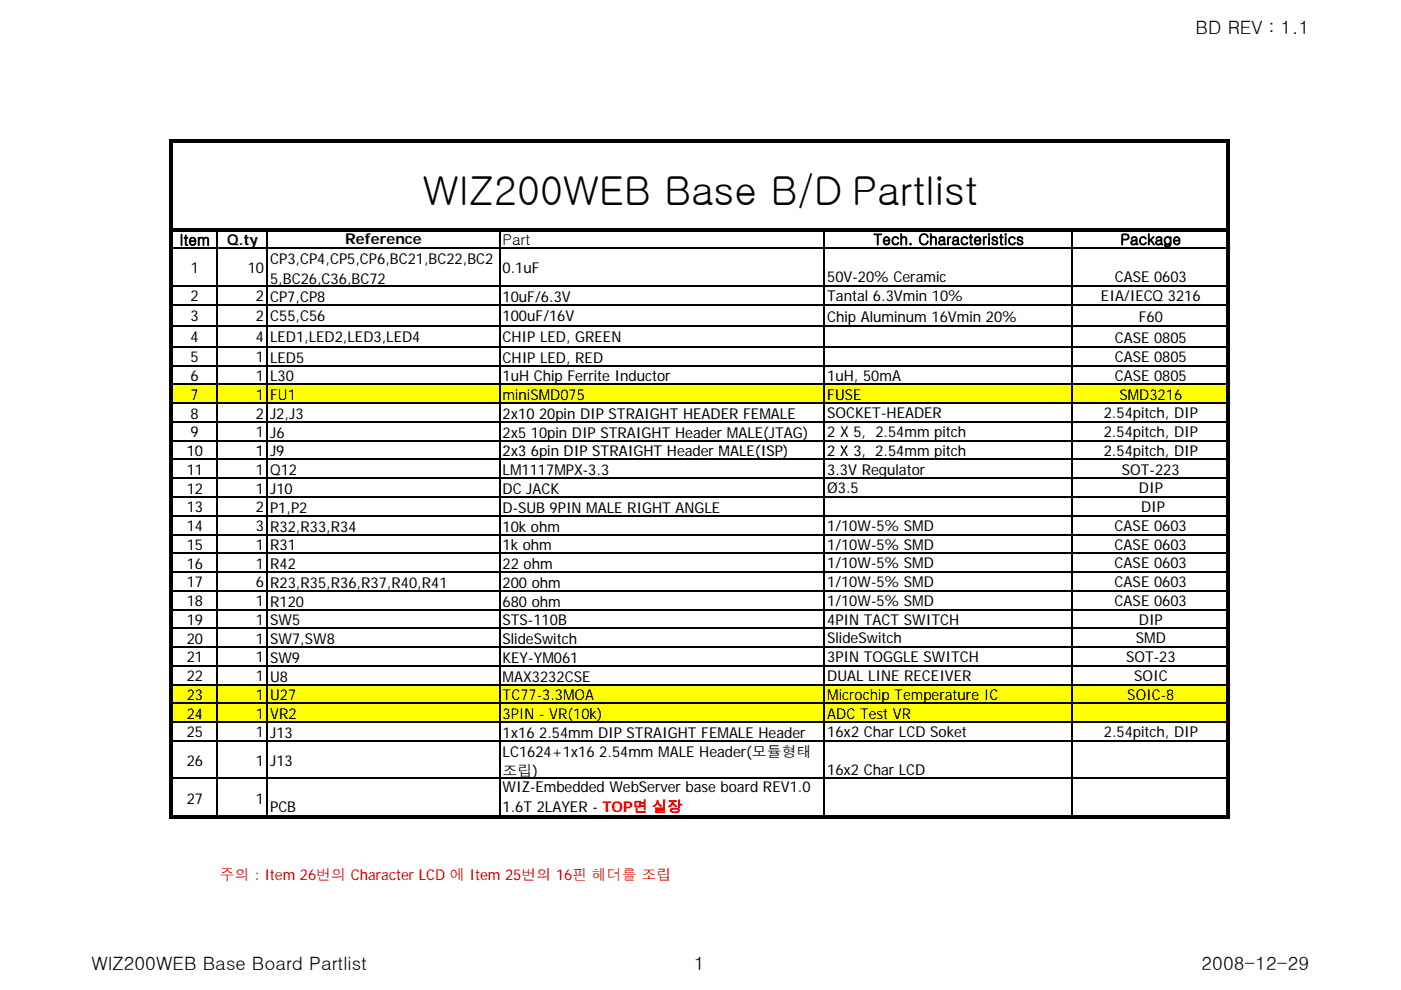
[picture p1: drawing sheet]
<svg xmlns="http://www.w3.org/2000/svg" width="297mm" height="210mm" viewBox="0 0 297 210" stroke-linecap="round" stroke-linejoin="round" font-family="sans-serif">
<defs><g id="words">
<text font-size="8.5" x="89.7" y="43.5">WIZ200WEB Base B/D Partlist</text>
<g font-size="3.9">
<text x="253.5" y="7.2">BD REV : 1.1</text>
<text x="19.4" y="205.8">WIZ200WEB Base Board Partlist</text>
<text x="147.2" y="205.8">1</text>
<text x="254.7" y="205.8">2008-12-29</text>
</g>
<g font-size="3.2">
<text x="38.1" y="52">Item</text>
<text x="48.2" y="51.9">Q.ty</text>
<text x="73.2" y="51.9">Reference</text>
<text x="106.5" y="51.9">Part</text>
<text x="185.2" y="51.9">Tech. Characteristics</text>
<text x="237.5" y="51.9">Package</text>
<text x="40.4" y="57.9">1</text>
<text x="52.5" y="57.9">10</text>
<text x="57.3" y="56">CP3,CP4,CP5,CP6,BC21,BC22,BC2</text>
<text x="106.5" y="57.9">0.1uF</text>
<text x="175.4" y="59.9">50V-20% Ceramic</text>
<text x="236.4" y="59.9">CASE 0603</text>
<text x="40.4" y="63.9">2</text>
<text x="54.3" y="63.9">2</text>
<text x="57.3" y="64">CP7,CP8</text>
<text x="57.3" y="60.2">5,BC26,C36,BC72</text>
<text x="106.6" y="64">10uF/6.3V</text>
<text x="175.4" y="63.8">Tantal 6.3Vmin 10%</text>
<text x="233.4" y="63.8">EIA/IECQ 3216</text>
<text x="40.4" y="68.1">3</text>
<text x="54.3" y="68.1">2 C55,C56</text>
<text x="106.6" y="68.1">100uF/16V</text>
<text x="175.4" y="68.3">Chip Aluminum 16Vmin 20%</text>
<text x="241.4" y="68.3">F60</text>
<text x="40.4" y="72.6">4</text>
<text x="40.4" y="76.8">5</text>
<text x="54.3" y="72.6">4 LED1,LED2,LED3,LED4</text>
<text x="54.3" y="76.8">1</text>
<text x="57.3" y="76.9">LED5</text>
<text x="106.5" y="72.6">CHIP LED, GREEN</text>
<text x="106.6" y="76.9">CHIP LED, RED</text>
<text x="236.3" y="72.8">CASE 0805</text>
<text x="236.3" y="76.8">CASE 0805</text>
<text x="40.4" y="80.8">6</text>
<text x="54.3" y="80.8">1</text>
<text x="57.3" y="80.9">L30</text>
<text x="106.5" y="80.9">1uH Chip Ferrite Inductor</text>
<text x="175.4" y="80.8">1uH, 50mA</text>
<text x="236.3" y="80.8">CASE 0805</text>
<text x="40.4" y="84.8">7</text>
<text x="40.4" y="88.8">8</text>
<text x="54.3" y="84.8">1</text>
<text x="54.3" y="88.8">2</text>
<text x="57.3" y="84.9">FU1</text>
<text x="57.3" y="88.9">J2,J3</text>
<text x="106.6" y="88.9">2x10 20pin DIP STRAIGHT HEADER FEMALE</text>
<text x="106.6" y="84.9">miniSMD075</text>
<text x="175.4" y="84.8">FUSE</text>
<text x="175.4" y="88.7">SOCKET-HEADER</text>
<text x="234" y="88.7">2.54pitch, DIP</text>
<text x="237.3" y="84.8">SMD3216</text>
<text x="40.4" y="92.8">9</text>
<text x="54.3" y="92.8">1</text>
<text x="57.3" y="92.8">J6</text>
<text x="106.6" y="92.8">2x5 10pin DIP STRAIGHT Header MALE(JTAG)</text>
<text x="175.4" y="92.7">2 X 5, 2.54mm pitch</text>
<text x="234" y="92.7">2.54pitch, DIP</text>
<text x="39.6" y="96.7">10</text>
<text x="39.6" y="100.7">11</text>
<text x="54.3" y="96.7">1</text>
<text x="54.3" y="100.7">1</text>
<text x="57.3" y="96.8">J9</text>
<text x="57.3" y="100.8">Q12</text>
<text x="106.5" y="96.8">2 3 6 i</text>
<text x="106.5" y="96.8">2x3</text>
<text x="106.6" y="100.8">LM1117MPX-3.3</text>
<text x="112.6" y="96.8">6pin DIP STRAIGHT H</text>
<text x="119.5" y="96.8">DIP STRAIGHT Header MALE(ISP)</text>
<text x="146.9" y="96.8">d</text>
<text x="152.4" y="96.8">MALE(ISP)</text>
<text x="175.4" y="96.7">2 X 3, 2.54mm pitch</text>
<text x="175.4" y="96.7">2 X 3</text>
<text x="175.4" y="100.7">3.3V Regulator</text>
<text x="185.6" y="96.7">2 54</text>
<text x="199.8" y="96.7">it h</text>
<text x="234" y="96.7">2 54 it h DIP</text>
<text x="234" y="96.7">2.54pitch, DIP</text>
<text x="237.9" y="100.7">SOT-223</text>
<text x="39.6" y="104.7">12</text>
<text x="54.3" y="104.7">1</text>
<text x="57.3" y="104.8">J10</text>
<text x="106.6" y="104.8">DC JACK</text>
<text x="175.4" y="104.6">Ø3.5</text>
<text x="241.5" y="104.6">DIP</text>
<text x="39.6" y="108.7">13</text>
<text x="39.6" y="112.6">14</text>
<text x="54.3" y="108.7">2</text>
<text x="54.3" y="112.6">3</text>
<text x="57.3" y="108.8">P1,P2</text>
<text x="57.3" y="112.7">R32,R33,R34</text>
<text x="106.6" y="112.7">10k ohm</text>
<text x="106.6" y="108.8">D-SUB 9PIN MALE RIGHT ANGLE</text>
<text x="175.4" y="112.6">1/10W-5% SMD</text>
<text x="236.3" y="112.6">CASE 0603</text>
<text x="241.9" y="108.6">DIP</text>
<text x="39.6" y="116.6">15</text>
<text x="54.3" y="116.6">1</text>
<text x="57.3" y="116.7">R31</text>
<text x="106.5" y="116.7">1k ohm</text>
<text x="175.4" y="116.6">1/10W-5% SMD</text>
<text x="236.3" y="116.6">CASE 0603</text>
<text x="39.6" y="120.6">16</text>
<text x="39.6" y="124.6">17</text>
<text x="54.3" y="120.6">1</text>
<text x="54.3" y="124.6">6</text>
<text x="57.3" y="120.7">R42</text>
<text x="57.3" y="124.7">R23,R35,R36,R37,R40,R41</text>
<text x="106.6" y="120.7">22 ohm</text>
<text x="106.6" y="124.7">200 ohm</text>
<text x="175.4" y="120.6">1/10W-5% SMD</text>
<text x="175.4" y="124.5">1/10W-5% SMD</text>
<text x="236.3" y="120.6">CASE 0603</text>
<text x="236.3" y="124.5">CASE 0603</text>
<text x="39.6" y="128.6">18</text>
<text x="54.3" y="128.6">1</text>
<text x="57.3" y="128.7">R120</text>
<text x="106.6" y="128.7">680 ohm</text>
<text x="175.4" y="128.5">1/10W-5% SMD</text>
<text x="236.3" y="128.5">CASE 0603</text>
<text x="39.6" y="132.5">19</text>
<text x="39.6" y="136.5">20</text>
<text x="54.3" y="132.5">1</text>
<text x="54.3" y="136.5">1</text>
<text x="57.3" y="132.6">SW5</text>
<text x="57.3" y="136.6">SW7,SW8</text>
<text x="106.5" y="132.6">STS-110B</text>
<text x="106.5" y="136.6">SlideSwitch</text>
<text x="175.4" y="132.5">4PIN TACT SWITCH</text>
<text x="175.4" y="136.5">SlideSwitch</text>
<text x="240.8" y="136.5">SMD</text>
<text x="241.5" y="132.5">DIP</text>
<text x="39.6" y="140.5">21</text>
<text x="54.3" y="140.5">1</text>
<text x="57.3" y="140.6">SW9</text>
<text x="106.5" y="140.6">KEY-YM061</text>
<text x="175.4" y="140.5">3PIN TOGGLE SWITCH</text>
<text x="238.8" y="140.5">SOT-23</text>
<text x="39.6" y="144.5">22</text>
<text x="39.6" y="148.5">23</text>
<text x="54.3" y="144.5">1</text>
<text x="54.3" y="148.5">1</text>
<text x="57.3" y="144.6">U8</text>
<text x="57.3" y="148.5">U27</text>
<text x="106.6" y="148.5">TC77-3.3MOA</text>
<text x="106.6" y="144.6">MAX3232CSE</text>
<text x="175.4" y="148.4">Microchip Temperature IC</text>
<text x="175.4" y="144.4">DUAL LINE RECEIVER</text>
<text x="239" y="148.4">SOIC-8</text>
<text x="240.5" y="144.4">SOIC</text>
<text x="39.6" y="152.4">24</text>
<text x="54.3" y="152.4">1</text>
<text x="57.3" y="152.5">VR2</text>
<text x="106.5" y="152.5">3PIN - VR(10k)</text>
<text x="175.4" y="152.4">ADC Test VR</text>
<text x="39.6" y="156.4">25</text>
<text x="54.3" y="156.4">1</text>
<text x="57.3" y="156.5">J13</text>
<text x="106.5" y="160.5">LC1624+1x16 2.54mm MALE Header(모듈형태</text>
<text x="106.6" y="156.5">1x16 2.54mm DIP STRAIGHT FEMALE Header</text>
<text x="175.4" y="156.4">16x2 Char LCD Soket</text>
<text x="234" y="156.4">2.54pitch, DIP</text>
<text x="39.6" y="162.4">26</text>
<text x="54.3" y="162.4">1 J13</text>
<text x="106.5" y="164.6">조립)</text>
<text x="175.4" y="164.3">16x2 Char LCD</text>
<text x="39.6" y="170.5">27</text>
<text x="54.3" y="170.5">1</text>
<text x="57.3" y="172.2">PCB</text>
<text x="106.5" y="168.1">WIZ-Embedded WebServer base board REV1.0</text>
<text x="106.5" y="172.2">1.6T 2LAYER - TOP면 실장</text>
</g>
<text font-size="3.2" fill="#f00" x="46.6" y="186.7">주의 : Item 26번의 Character LCD 에 Item 25번의 16핀 헤더를 조립</text>
</g></defs>
<path d="M36.5 81.5h223.9v4.1h-223.9z" fill="#ff0"/>
<path d="M36 29.5h.7v65.4h-.7zM36.7 29.5h224v.7h-224zM260 30.2h.7v64.7h-.7zM36.7 48.3h224v.7h-224z" fill="#000"/>
<g fill="none" stroke="#000" stroke-width=".34">
<path d="M36.7 52.7h223.3M46 49v45.9M56.6 49v45.9M105.9 49v45.9M174.7 49v45.9M227.3 49v45.9M36.7 60.6h223.3M36.7 64.6h223.3M36.7 69.1h223.3M36.7 73.6h223.3M36.7 77.6h223.3M36.7 81.5h223.3"/>
<path d="M36.7 85.5h223.3M36.7 89.5h223.3M36.7 93.5h223.3"/>
</g>
<path d="M36.5 133.3h223.9v4h-223.9z" fill="#fff"/>
<path d="M36.5 145.2h223.9v8h-223.9z" fill="#ff0"/>
<path d="M36 94.9h.7v78.8h-.7zM260 94.9h.7v78.8h-.7zM36.7 173h224v.7h-224z" fill="#000"/>
<g fill="none" stroke="#000" stroke-width=".34">
<path d="M36.7 97.5h223.3M46 94.9v78.1M56.6 94.9v78.1M105.9 94.9v78.1M174.7 94.9v78.1M227.3 94.9v78.1M36.7 101.4h223.3M36.7 105.4h223.3M36.7 109.4h223.3M36.7 113.4h223.3M36.7 117.3h223.3M36.7 121.3h223.3"/>
<path d="M36.7 125.3h223.3M36.7 129.3h223.3M36.7 133.3h223.3M36.7 137.2h223.3M36.7 141.2h223.3M36.7 145.2h223.3M36.7 149.2h223.3M36.7 153.2h223.3M36.7 157.1h223.3M36.7 165.1h223.3"/>
</g>
<use href="#words"/>
</svg>
